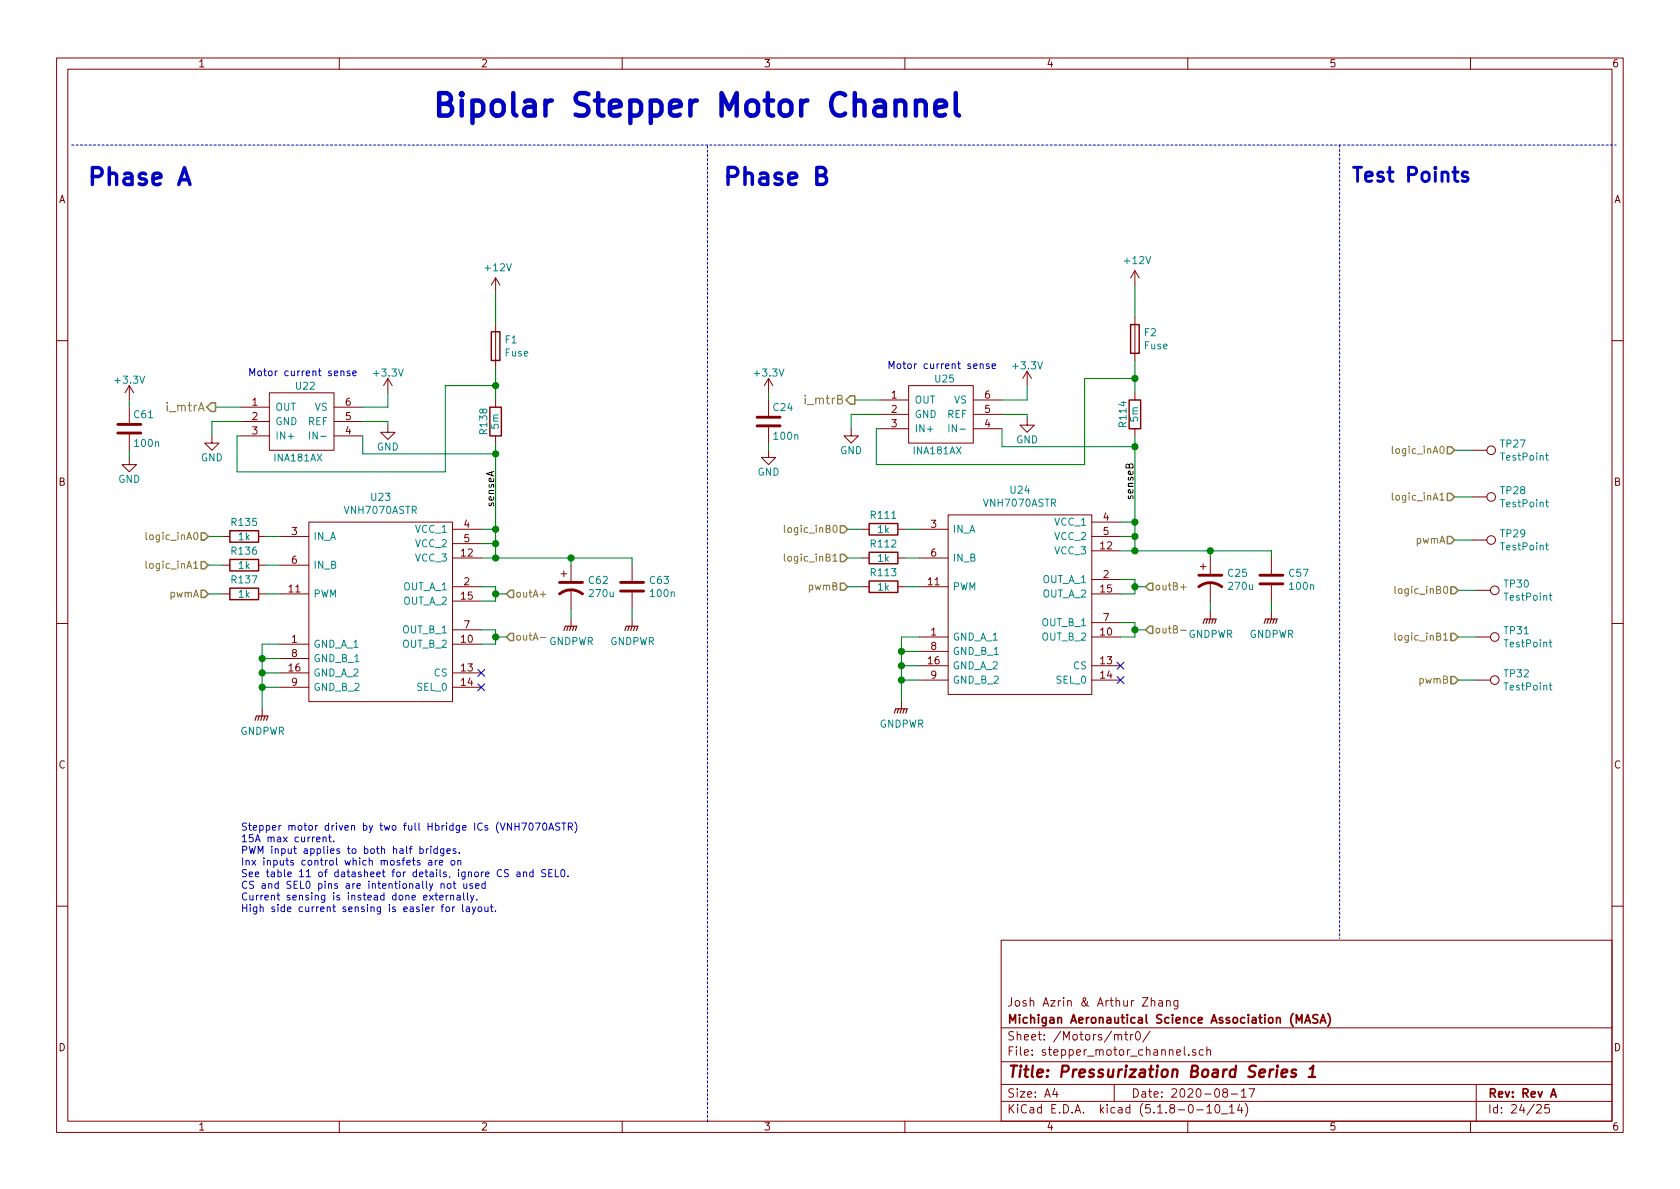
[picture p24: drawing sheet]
<svg xmlns="http://www.w3.org/2000/svg" width="297mm" height="210mm" viewBox="0 0 297 210" stroke-linecap="round" stroke-linejoin="round" font-family="sans-serif">
<defs><g id="words">
<text font-size="5.6" fill="#0000c2" x="76.2" y="20.6">Bipolar Stepper Motor Channel</text>
<g font-size="4.2" fill="#0000c2">
<text x="15.2" y="32.8">Phase A</text>
<text x="127.6" y="32.8">Phase B</text>
</g>
<text font-size="3.5" fill="#0000c2" x="238.8" y="32.2">Test Points</text>
<text font-size="2.8" fill="#840000" x="178" y="190.5">Title: Pressurization Board Series 1</text>
<g font-size="2.1" fill="#848400">
<text x="142.6" y="71.5">i_mtrB</text>
<text x="29.6" y="72.8">i_mtrA</text>
</g>
<g font-size="2.1" fill="#840000">
<text x="178" y="178">Josh Azrin &amp; Arthur Zhang</text>
<text x="178" y="184">Sheet: /Motors/mtr0/</text>
<text x="178" y="181">Michigan Aeronautical Science Association (MASA)</text>
<text x="178" y="186.7">File: stepper_motor_channel.sch</text>
<text x="178" y="196.9">KiCad E.D.A. kicad (5.1.8-0-10_14)</text>
<text x="178" y="194.1">Size: A4</text>
<text x="200" y="194.1">Date: 2020-08-17</text>
<text x="263" y="194.1">Rev: Rev A</text>
<text x="263" y="196.9">Id: 24/25</text>
</g>
<g font-size="1.8" fill="#840000">
<text x="35" y="11.9">1</text>
<text x="85" y="11.9">2</text>
<text x="135" y="11.9">3</text>
<text x="185" y="11.9">4</text>
<text x="235" y="11.9">5</text>
<text x="285" y="11.9">6</text>
<text x="10.4" y="35.9">A</text>
<text x="285.4" y="35.9">A</text>
<text x="44.6" y="71.7">1</text>
<text x="61.1" y="71.7">6</text>
<text x="157.6" y="70.5">1</text>
<text x="174.1" y="70.5">6</text>
<text x="44.6" y="74.3">2</text>
<text x="44.6" y="76.8">3</text>
<text x="61.1" y="76.8">4</text>
<text x="61.1" y="74.3">5</text>
<text x="157.6" y="73">2</text>
<text x="157.6" y="75.6">3</text>
<text x="174.1" y="75.6">4</text>
<text x="174.1" y="73">5</text>
<text x="10.4" y="85.9">B</text>
<text x="285.4" y="85.9">B</text>
<text x="51.6" y="94.6">3</text>
<text x="82.1" y="93.3">4</text>
<text x="82.1" y="95.9">5</text>
<text x="164.6" y="93.3">3</text>
<text x="195.1" y="92.1">4</text>
<text x="195.1" y="94.6">5</text>
<text x="51.6" y="99.7">6</text>
<text x="81.6" y="98.4">12</text>
<text x="164.6" y="98.4">6</text>
<text x="194.6" y="97.1">12</text>
<text x="51.1" y="104.8">11</text>
<text x="81.6" y="106">15</text>
<text x="82.1" y="103.5">2</text>
<text x="164.1" y="103.5">11</text>
<text x="194.6" y="104.8">15</text>
<text x="195.1" y="102.2">2</text>
<text x="51.6" y="113.7">1</text>
<text x="81.6" y="113.7">10</text>
<text x="82.1" y="111.1">7</text>
<text x="164.6" y="112.4">1</text>
<text x="194.6" y="112.4">10</text>
<text x="195.1" y="109.8">7</text>
<text x="51.1" y="118.7">16</text>
<text x="51.6" y="116.2">8</text>
<text x="81.6" y="118.7">13</text>
<text x="164.1" y="117.5">16</text>
<text x="164.6" y="114.9">8</text>
<text x="194.6" y="117.5">13</text>
<text x="51.6" y="121.3">9</text>
<text x="81.6" y="121.3">14</text>
<text x="164.6" y="120">9</text>
<text x="194.6" y="120">14</text>
<text x="10.4" y="135.9">C</text>
<text x="285.4" y="135.9">C</text>
<text x="10.4" y="185.9">D</text>
<text x="285.4" y="185.9">D</text>
<text x="35" y="199.9">1</text>
<text x="85" y="199.9">2</text>
<text x="135" y="199.9">3</text>
<text x="185" y="199.9">4</text>
<text x="235" y="199.9">5</text>
<text x="285" y="199.9">6</text>
</g>
<g font-size="1.8" fill="#008484">
<text x="85.9" y="48">+12V</text>
<text x="199" y="46.7">+12V</text>
<text x="202.4" y="59.5">F2</text>
<text x="89.3" y="63">Fuse</text>
<text x="89.4" y="60.7">F1</text>
<text x="179.3" y="65.3">+3.3V</text>
<text x="202.4" y="61.8">Fuse</text>
<text x="20.5" y="67.9">+3.3V</text>
<text x="66.2" y="66.6">+3.3V</text>
<text x="133.6" y="66.6">+3.3V</text>
<text x="161.7" y="71.4">OUT</text>
<text x="168.7" y="71.4">VS</text>
<text x="23.8" y="74">C61</text>
<text x="48.6" y="72.6">OUT</text>
<text x="48.6" y="75.2">GND</text>
<text x="48.6" y="77.7">IN+</text>
<text x="54.5" y="75.2">REF</text>
<text x="55.7" y="77.7">IN-</text>
<text x="55.7" y="72.6">VS</text>
<text x="86.2" y="76.7" transform="rotate(-90 86.2 76.7)">R138</text>
<text x="88.2" y="75.8" transform="rotate(-90 88.2 75.8)">5m</text>
<text x="136.8" y="72.7">C24</text>
<text x="137" y="77.8">100n</text>
<text x="161.7" y="73.9">GND</text>
<text x="161.7" y="76.4">IN+</text>
<text x="167.5" y="73.9">REF</text>
<text x="168.7" y="76.4">IN-</text>
<text x="199.2" y="75.4" transform="rotate(-90 199.2 75.4)">R114</text>
<text x="201.2" y="74.5" transform="rotate(-90 201.2 74.5)">5m</text>
<text x="24" y="79">100n</text>
<text x="35.5" y="81.6">GND</text>
<text x="66.6" y="79.7">GND</text>
<text x="148.5" y="80.3">GND</text>
<text x="179.7" y="78.4">GND</text>
<text x="265.4" y="79.1">TP27</text>
<text x="265.5" y="81.5">TestPoint</text>
<text x="20.9" y="85.4">GND</text>
<text x="65.7" y="88.6">U23</text>
<text x="133.9" y="84.1">GND</text>
<text x="174.1" y="89.6">VNH7070ASTR</text>
<text x="178.7" y="87.3">U24</text>
<text x="265.4" y="87.4">TP28</text>
<text x="265.5" y="89.7">TestPoint</text>
<text x="41.1" y="93">R135</text>
<text x="42.2" y="95.5">1k</text>
<text x="55.4" y="95.5">IN_A</text>
<text x="61.1" y="90.9">VNH7070ASTR</text>
<text x="73.6" y="94.2">VCC_1</text>
<text x="154.1" y="91.7">R111</text>
<text x="155.2" y="94.3">1k</text>
<text x="168.4" y="94.2">IN_A</text>
<text x="186.6" y="93">VCC_1</text>
<text x="186.6" y="95.5">VCC_2</text>
<text x="265.4" y="95">TP29</text>
<text x="41.1" y="98.1">R136</text>
<text x="42.2" y="100.6">1k</text>
<text x="55.4" y="100.6">IN_B</text>
<text x="73.6" y="99.3">VCC_3</text>
<text x="73.6" y="96.8">VCC_2</text>
<text x="154.1" y="101.9">R113</text>
<text x="154.1" y="96.8">R112</text>
<text x="155.2" y="99.4">1k</text>
<text x="168.4" y="99.3">IN_B</text>
<text x="186.6" y="98">VCC_3</text>
<text x="265.5" y="97.3">TestPoint</text>
<text x="41.1" y="103.2">R137</text>
<text x="42.2" y="105.7">1k</text>
<text x="55.4" y="105.7">PWM</text>
<text x="71.3" y="106.9">OUT_A_2</text>
<text x="71.3" y="104.4">OUT_A_1</text>
<text x="104.2" y="103.3">C62</text>
<text x="104.3" y="105.6">270u</text>
<text x="115" y="103.3">C63</text>
<text x="115.1" y="105.6">100n</text>
<text x="155.2" y="104.4">1k</text>
<text x="168.4" y="104.4">PWM</text>
<text x="184.3" y="105.7">OUT_A_2</text>
<text x="184.3" y="103.1">OUT_A_1</text>
<text x="217.2" y="102">C25</text>
<text x="217.4" y="104.3">270u</text>
<text x="228" y="102">C57</text>
<text x="228.2" y="104.3">100n</text>
<text x="266" y="103.9">TP30</text>
<text x="266.2" y="106.2">TestPoint</text>
<text x="71.3" y="112">OUT_B_1</text>
<text x="168.4" y="113.3">GND_A_1</text>
<text x="184.3" y="113.3">OUT_B_2</text>
<text x="184.3" y="110.7">OUT_B_1</text>
<text x="210.1" y="112.8">GNDPWR</text>
<text x="220.9" y="112.8">GNDPWR</text>
<text x="266" y="112.2">TP31</text>
<text x="55.4" y="114.5">GND_A_1</text>
<text x="55.4" y="119.6">GND_A_2</text>
<text x="55.4" y="117.1">GND_B_1</text>
<text x="71.3" y="114.5">OUT_B_2</text>
<text x="76.8" y="119.6">CS</text>
<text x="97.1" y="114.1">GNDPWR</text>
<text x="107.8" y="114.1">GNDPWR</text>
<text x="168.4" y="118.4">GND_A_2</text>
<text x="168.4" y="115.8">GND_B_1</text>
<text x="189.8" y="118.4">CS</text>
<text x="266" y="119.8">TP32</text>
<text x="266.2" y="114.5">TestPoint</text>
<text x="55.4" y="122.2">GND_B_2</text>
<text x="73.8" y="122.2">SEL_0</text>
<text x="168.4" y="120.9">GND_B_2</text>
<text x="186.9" y="120.9">SEL_0</text>
<text x="266.2" y="122.1">TestPoint</text>
<text x="42.4" y="129.9">GNDPWR</text>
<text x="155.5" y="128.7">GNDPWR</text>
</g>
<g font-size="1.8" fill="#0000c2">
<text x="156.8" y="65.2">Motor current sense</text>
<text x="43.8" y="66.5">Motor current sense</text>
<text x="42.5" y="146.9">Stepper motor driven by two full Hbridge ICs (VNH7070ASTR)</text>
<text x="42.5" y="148.9">15A max current.</text>
<text x="42.5" y="151">PWM input applies to both half bridges.</text>
<text x="42.5" y="153.1">Inx inputs control which mosfets are on</text>
<text x="42.5" y="155.1">See table 11 of datasheet for details, ignore CS and SEL0.</text>
<text x="42.5" y="157.2">CS and SEL0 pins are intentionally not used</text>
<text x="42.5" y="159.2">Current sensing is instead done externally.</text>
<text x="42.5" y="161.3">High side current sensing is easier for layout.</text>
</g>
<g font-size="1.8" fill="#848400">
<text x="246.7" y="80.3">logic_inA0</text>
<text x="246.7" y="88.5">logic_inA1</text>
<text x="26.4" y="95.5">logic_inA0</text>
<text x="139.4" y="94.2">logic_inB0</text>
<text x="26.4" y="100.6">logic_inA1</text>
<text x="139.4" y="99.3">logic_inB1</text>
<text x="250.3" y="96.1">pwmA</text>
<text x="30" y="105.7">pwmA</text>
<text x="91.1" y="105.7">outA+</text>
<text x="143" y="104.4">pwmB</text>
<text x="204.1" y="104.4">outB+</text>
<text x="247.3" y="105">logic_inB0</text>
<text x="91.1" y="113.3">outA-</text>
<text x="204.1" y="112">outB-</text>
<text x="247.3" y="113.3">logic_inB1</text>
<text x="251" y="120.9">pwmB</text>
</g>
<g font-size="1.8">
<text x="87.4" y="89.8" transform="rotate(-90 87.4 89.8)">senseA</text>
<text x="200.4" y="88.5" transform="rotate(-90 200.4 88.5)">senseB</text>
</g>
<g font-size="1.7" fill="#008484">
<text x="52.4" y="68.9">U22</text>
<text x="165.4" y="67.6">U25</text>
<text x="48.6" y="81.6">INA181AX</text>
<text x="161.6" y="80.3">INA181AX</text>
</g>
</g></defs>
<g fill="none" stroke="#840000" stroke-width=".18">
<path d="M10 10.3h277v189.9h-277zM12 12.2h273v186.1h-273zM60 10.3v1.9M110 10.3v1.9M160 10.3v1.9M210 10.3v1.9M260 10.3v1.9M87.6 49.1l-.7 1.3M87.6 49.1v2.6M87.6 57.4v7.6M87.6 49.1l.8 1.3M200.7 47.9v2.5"/>
<path d="M200.7 56.1v7.6M200.7 47.9l-.8 1.2M200.7 47.9l.7 1.2M10 60.2h2M22.9 68.2v2.5M22.9 72v2.8M22.9 76.8v2.8M22.9 68.2l-.8 1.3M22.9 68.2l.7 1.3M37.5 77.1v1.3h1.2l-1.2 1.2-1.3-1.2h1.3M42.5 72h5.1M42.5 74.5h5.1"/>
<path d="M42.5 77.1h5.1M47.6 69.5h11.5v10.1h-11.5zM59.1 72h5M59.1 74.5h5M59.1 77.1h5M68.6 75.2v1.2h1.2l-1.2 1.3-1.3-1.3h1.3M68.6 66.9l-.8 1.3M68.6 66.9v2.6M68.6 66.9l.7 1.3M87.6 70.7v1.3M87.6 77.1v1.3M135.9 79.6v1.3h1.3l-1.3 1.3-1.3-1.3h1.3"/>
<path d="M135.9 66.9v2.6M135.9 70.7v2.8M135.9 75.6v2.8M135.9 66.9l-.8 1.3M135.9 66.9l.8 1.3M150.5 75.8v1.3h1.3l-1.3 1.3-1.3-1.3h1.3M155.6 70.7h5.1M155.6 73.3h5.1M155.6 75.8h5.1M160.7 68.2h11.4v10.2h-11.4zM172.1 70.7h5.1M172.1 73.3h5.1"/>
<path d="M172.1 75.8h5.1M181.6 73.9v1.3h1.3l-1.3 1.2-1.3-1.2h1.3M181.6 65.7l-.8 1.2M181.6 65.7v2.5M181.6 65.7l.8 1.2M200.7 69.5v1.2M200.7 75.8v1.3M260.3 79.6h2.6M285 60.2h2M22.9 80.9v1.3h1.2l-1.2 1.2-1.3-1.2h1.3M39.4 94.9h1.2M39.4 99.9h1.2"/>
<path d="M45.7 94.9h1.3M45.7 99.9h1.3M49.5 94.9h5.1M49.5 99.9h5.1M54.6 92.3h25.4v31.8h-25.4zM80 98.7h5.1M80 93.6h5.1M80 96.1h5.1M101 99.9v2.8M111.8 99.9v2.8M152.4 98.7h1.3M152.4 93.6h1.3"/>
<path d="M158.7 98.7h1.3M158.7 93.6h1.3M162.6 98.7h5M162.6 93.6h5M167.6 91.1h25.4v31.7h-25.4zM193 94.9h5.1M193 97.4h5.1M193 92.3h5.1M212.7 99.7v1M214 98.7v2.8M224.8 98.7v2.8M260.3 87.9h2.6"/>
<path d="M260.3 95.5h2.6M10 110.3h2M39.4 105h1.2M45.7 105h1.3M49.5 113.9h5.1M49.5 105h5.1M49.5 119h5.1M49.5 116.5h5.1M80 113.9h5.1M80 119h5.1M80 106.3h5.1M80 103.8h5.1"/>
<path d="M80 111.4h5.1M99.2 101.5h1M99.7 101v1M101 104.3v3.3M101 109.5v1.2M111.8 104.8v2.8M111.8 109.5v1.2M152.4 103.8h1.3M158.7 103.8h1.3M162.6 103.8h5M162.6 112.6h5M162.6 117.7h5"/>
<path d="M162.6 115.2h5M193 105h5.1M193 112.6h5.1M193 117.7h5.1M193 102.5h5.1M193 110.1h5.1M212.2 100.2h1M214 103v3.3M214 108.2v1.3M224.8 103.5v2.8M224.8 108.2v1.3M261 112.6h2.5"/>
<path d="M261 104.4h2.5M285 110.3h2M46.4 125.3v1.3M49.5 121.5h5.1M80 121.5h5.1M159.4 124.1v1.2M162.6 120.3h5M193 120.3h5.1M261 120.3h2.5M10 160.2h2M177 166.3h108v32h-108zM203.6 177.1v-.1a.37 .37 0 0 1 .6 .1v.8"/>
<path d="M203.6 176.4v1.5M204.9 177h.6v.9M205.5 177.3l-.4 .1-.3 .2 .3 .3 .4-.1M206.2 177.1l.1-.1a.37 .37 0 0 1 .6 .1v.8M206.2 176.9v1M208.3 176.9v1.2l-.3 .3h-.4M208.3 177l-.5-.1-.3 .3 .2 .6h.6M285 160.2h2M60 198.3v1.9M110 198.3v1.9M160 198.3v1.9M177 194.8h108"/>
<path d="M177 191.8h108M177 187.8h108M177 181.8h108M186.5 192.5l-.4 1h1M186.8 193v1M197 191.8v3M197.1 183.1l.2-.2 .3 .1 .1 .9M197.7 183.1a.34 .34 0 0 1 .3-.2 .34 .34 0 0 1 .3 .2v.8M198.8 182.9h.6M199.1 182.4v1.3l.3 .2M199.9 182.9v1M200.3 182.9l-.4 .3"/>
<path d="M201 182.5l.1-.1a.8 .8 0 0 1 .5 .8 .8 .8 0 0 1-.5 .7 1 1 0 0 1-.1-1.4zM203.3 182.3l-1.2 2M209.4 185.1v1.3l.2 .2M210 198.3v1.9M210.2 186.5v.1M211.4 185.7a.37 .37 0 0 0-.6 .1l.1 .2 .5 .2 .1 .1-.2 .3-.5-.1M211.6 196.3h1.2M212.8 185.7l-.5-.1-.3 .3 .2 .6h.6M213.4 195.8l.4-.5v1.5M213.4 185.7h.1a.37 .37 0 0 1 .5 .1v.8M213.4 196.8h.8M213.4 185.1v1.5"/>
<path d="M215 195.4l.3-.1a.94 .94 0 0 1 0 1.5 .8 .8 0 0 1-.6-.6 .8 .8 0 0 1 .3-.8zM216 197h1.1M216.5 193.2l-.3-.3 .1-.2a.48 .48 0 0 1 .6-.1l.1 .2-.1 .3-.6 .1a.48 .48 0 0 0 0 .7l.2 .1 .5-.1v-.4l-.2-.3M217.4 195.8l.4-.5v1.5M217.4 196.8h.8M217.7 193.5h1.1M219.2 195.2l-.4 1.1h.9M219.5 193l.4-.5v1.5M219.5 194h.8M219.5 195.8v1M220.2 195.1a1.71 1.71 0 0 1 0 2.3M220.8 192.5h1l-.6 1.5"/>
<path d="M260 198.3v1.9M261 191.8v6.5M271.7 195.5l.2-.2h.4l.2 .5-.9 1h.9M273.9 195.3h-.7l-.1 .7 .2-.1 .5 .1 .2 .2-.1 .5-.2 .1-.6-.1"/>
<circle cx="263.7" cy="79.6" r=".76"/>
<circle cx="263.7" cy="87.9" r=".76"/>
<circle cx="263.7" cy="95.5" r=".76"/>
<circle cx="264.3" cy="112.6" r=".76"/>
<circle cx="264.3" cy="104.4" r=".76"/>
<circle cx="264.3" cy="120.3" r=".76"/>
</g>
<path d="M233 179.5l-.6-.1-.3 .3 .1 .3 .7 .4v.4a.62 .62 0 0 1-.8 0M234.8 179.2a1.71 1.71 0 0 1 0 2.3M229.2 180.9v-1.5l.5 1.1 .5-1.1v1.5M230.7 180.9l.5-1.5 .5 1.5M230.9 180.5h.7M233.4 180.9l.5-1.5 .5 1.5M233.6 180.5h.7M274.2 194l.5-1.5 .5 1.5M274.3 193.6h.7" fill="none" stroke="#840000" stroke-width=".3"/>
<path d="M225.9 188.4v.2M226.6 189.8l1-.2-.1-.4-.5-.1-.4 .3v.9l.2 .1 .6-.1M229.2 189.2a.49 .49 0 0 0-.8 .3v.2l.5 .1 .3 .3-.4 .3-.6-.1M231.4 190.4h1.1M231.6 189l.6-.6-.2 2" fill="none" stroke="#840000" stroke-width=".41"/>
<g fill="none" stroke="#008484" stroke-width=".18">
<path d="M54.7 76.4v1.2M167.8 75.1v1.3M273.3 80.5h.5M273.3 88.8h.5M273.3 96.4h.5M273.5 80.1v1.1l.3 .2M273.5 88.4v1.1l.3 .1M273.5 96v1.1l.3 .2M273.9 113.6h.5M273.9 105.3h.5M274.1 113.1v1.1l.3 .2M274.1 104.9v1.1l.3 .1"/>
<path d="M273.9 121.2h.5M274.1 120.7v1.1l.3 .2"/>
</g>
<path d="M20.8 76.6h4.1M20.8 75.1h4.1M133.9 75.3h4M133.9 73.8h4M98.9 105a3.3 3.3 0 0 1 4.1 0M98.9 103h4.1M109.7 103h4.1M109.7 104.5h4.1M212 103.8a3.3 3.3 0 0 1 4 0M212 101.7h4M222.8 101.7h4M222.8 103.2h4" fill="none" stroke="#840000" stroke-width=".51"/>
<path d="M86.9 58.7h1.5v5h-1.5zM199.9 57.4h1.5v5.1h-1.5zM86.6 72h2v5.1h-2zM199.6 70.7h2.1v5.1h-2.1zM40.6 93.8h5.1v2.1h-5.1zM40.6 98.9h5.1v2.1h-5.1zM153.7 97.7h5v2h-5zM153.7 92.6h5v2h-5zM40.6 104h5.1v2h-5.1zM153.7 102.7h5v2.1h-5z" fill="none" stroke="#840000" stroke-width=".25"/>
<g fill="none" stroke="#840000" stroke-width=".2">
<path d="M99.7 111.5l.2-.8h2.1l-.3 .8M100.5 110.7l-.3 .8M101 110.7l-.3 .8M101.5 110.7l-.3 .8M110.5 111.5l.2-.8h2.1l-.3 .8M111.3 110.7l-.3 .8M111.8 110.7l-.3 .8M112.3 110.7l-.3 .8M212.7 110.2l.3-.7h2l-.2 .7M213.5 109.5l-.3 .7M214 109.5l-.3 .7M214.5 109.5l-.3 .7"/>
<path d="M223.5 110.2l.3-.7h2l-.2 .7M224.3 109.5l-.3 .7M224.8 109.5l-.3 .7M225.3 109.5l-.3 .7M45.1 127.4l.2-.8h2.1l-.3 .8M45.8 126.6l-.2 .8M46.4 126.6l-.3 .8M46.9 126.6l-.3 .8M158.1 126.1l.3-.8h2l-.3 .8M158.9 125.3l-.3 .8M159.4 125.3l-.3 .8M159.9 125.3l-.3 .8"/>
</g>
<path d="M12.7 25.6h273M236.9 25.6v140.4M125.1 198.4v-172.8" fill="none" stroke="#0000c2" stroke-width=".18" stroke-dasharray=".4 .4"/>
<g fill="none" stroke="#008400" stroke-width=".18">
<path d="M87.6 51.7v5.7M200.7 50.4v5.7M22.9 70.7v1.3M22.9 79.6v1.3M38.1 72h4.4M42.5 74.5h-5v2.6M64.1 77.1v3.2h23.5M64.1 74.5h4.5v.7M68.6 69.5v2.5h-4.5M87.6 68.2h-8.9v15.2h-36.8v-6.3h.6M87.6 65v5.7M87.6 78.4v20.3"/>
<path d="M135.9 69.5v1.2M135.9 78.4v1.2M151.1 70.7h4.5M155.6 73.3h-5.1v2.5M177.2 73.3h4.4v.6M177.2 75.8v3.2h23.5M181.6 68.2v2.5h-4.4M200.7 63.7v5.8M200.7 77.1v20.3M200.7 66.9h-8.9v15.3h-36.9v-6.4h.7M257.2 79.6h3.1M36.8 99.9h2.6"/>
<path d="M36.8 94.9h2.6M47 99.9h2.5M47 94.9h2.5M85.1 98.7h26.7v1.2M85.1 93.6h2.5M85.1 96.1h2.5M101 98.7v1.2M149.9 98.7h2.5M149.9 93.6h2.5M160 98.7h2.6M160 93.6h2.6M198.1 97.4h26.7v1.3"/>
<path d="M198.1 94.9h2.6M198.1 92.3h2.6M214 97.4v1.3M257.2 87.9h3.1M257.2 95.5h3.1M36.8 105h2.6M46.4 119h3.1M46.4 116.5h3.1M47 105h2.5M49.5 113.9h-3.1v11.4M85.1 103.8h2.5v2.5h-2.5M85.1 111.4h2.5v2.5h-2.5"/>
<path d="M87.6 105h1.9M87.6 112.6h1.9M101 107.6v1.9M111.8 107.6v1.9M149.9 103.8h2.5M159.4 115.2h3.2M159.4 117.7h3.2M160 103.8h2.6M162.6 112.6h-3.2v11.5M198.1 102.5h2.6v2.5h-2.6M198.1 110.1h2.6v2.5h-2.6M200.7 103.8h1.9"/>
<path d="M200.7 111.4h1.9M214 106.3v1.9M224.8 106.3v1.9M257.8 112.6h3.2M257.8 104.4h3.2M46.4 121.5h3.1M159.4 120.3h3.2M257.8 120.3h3.2"/>
</g>
<g fill="none" stroke="#848400" stroke-width=".25">
<path d="M36.6 72l.7-.8h.8v1.6h-.8zM150.4 70h.7v1.5h-.7l-.8-.8zM255.9 79h.6l.7 .6-.7 .7h-.6zM35.6 94.2h.6l.6 .7-.6 .6h-.6zM35.6 99.3h.6l.6 .6-.6 .7h-.6zM148.6 93h.6l.7 .6-.7 .6h-.6zM148.6 98h.6l.7 .7-.7 .6h-.6zM255.9 94.9h.6l.7 .6-.7 .6h-.6zM255.9 87.2h.6l.7 .7-.7 .6h-.6zM35.6 104.4h.6l.6 .6-.6 .7h-.6zM90.2 104.4h.6v1.3h-.6l-.7-.7zM90.2 112h.6v1.3h-.6l-.7-.7z"/>
<path d="M148.6 103.1h.6l.7 .7-.7 .6h-.6zM203.2 110.7h.6v1.3h-.6l-.6-.6zM203.2 103.1h.6v1.3h-.6l-.6-.6zM256.5 103.8h.7l.6 .6-.6 .6h-.7zM256.5 112h.7l.6 .6-.6 .7h-.7zM256.5 119.6h.7l.6 .7-.6 .6h-.7z"/>
</g>
<g fill="none" stroke="#848400" stroke-width=".18">
<path d="M246.2 78.9v1.1l.2 .2M25.8 94.2v1l.2 .2M25.8 99.2v1.1l.2 .2M138.7 92.9v1.1l.2 .2M138.7 98v1.1l.2 .1M147.3 99.2h.7M246.2 87.2v1.1l.2 .1M254.6 88.4h.7M34.2 100.5h.8M95.5 105.1h1M95.5 112.7h1M208.7 111.4h1"/>
<path d="M208.7 103.8h1M246.6 103.7v1.1l.2 .1M246.6 111.9v1.1l.2 .2M255.2 113.2h.8"/>
</g>
<path d="M199.7 82.3l.2-.3h.2l.2 .3v.4h-1.2l.1-.6 .4 .1 .1 .5" fill="none" stroke="#000" stroke-width=".18"/>
<path d="M259.5 30.5l-.6-.1-.3 .1-.1 .3 .1 .3 .9 .3 .1 .2-.1 .3-.3 .2-.7-.2" fill="none" stroke="#0000c2" stroke-width=".51"/>
<path d="M158.3 18.2a1 1 0 0 1 1.8 .2v2M162 18.2a1 1 0 0 1 1.7 .2v2M162 17.8v2.6M165.4 19.1l1.9-.4v-.3l-.2-.4-.4-.2h-.8l-.3 .2-.2 .4v1.5l.2 .4 .3 .1h.8l.4-.1M169 16.5v3.4l.2 .4 .4 .1" fill="none" stroke="#0000c2" stroke-width=".79"/>
<g fill="none" stroke="#0000c2" stroke-width=".18">
<path d="M60.3 65.7l.2-.1 .3 .1v.7M60.3 65.6v.8M61.8 65.7l-.3-.1-.1 .2v.2l.4 .1v.3h-.4M62.4 66l.6-.1-.1-.2-.3-.1-.2 .2v.6h.5M173.3 64.5l.2-.2 .3 .1v.8M173.3 64.3v.9M174.9 64.4l-.3-.1-.2 .2v.2l.5 .1v.3h-.5M175.4 64.7l.6-.1v-.2l-.4-.1-.2 .2 .1 .6h.5M56 148.4l.6-.1-.1-.2-.3-.1-.2 .2v.6h.5M57.1 148.2l.2-.2 .3 .1 .1 .8M57.1 148v.9M58.1 148h.5"/>
<path d="M58.3 147.6v1.1l.3 .2M59 148.7v.2M74.2 150.1h.4l.3 .2-.2 .6h-.5M74.2 152.2l-.3-.1-.1 .2v.2l.4 .1v.3h-.4M74.2 149.7v1.2M75.4 150.1v.8M75.7 150.1l-.3 .2M75.8 152.2h.5l.1 .8M75.9 158.3l.7 .9M76.2 149.7v.1M76.2 150.1v.8M76.4 152.4l-.5 .1-.2 .2 .2 .3 .5-.1"/>
<path d="M76.6 158.3l-.7 .9M76.9 158.3h.5M77 152.1v.9M77.1 157.9v1.1l.3 .2M77.3 150.1h-.3l-.3 .2 .1 .6h.5M77.3 152.1l-.3 .3M77.3 149.7v1.2M77.7 152.5l.6-.1-.1-.2-.3-.1-.2 .2v.6h.5M77.7 158.7l.7-.1-.1-.2-.4-.1-.2 .2 .1 .6h.5M78 156.4l.2-.1h.3v.8M78 156.3v.8M78.5 150.1l-.1 1.1-.2 .2-.3-.1"/>
<path d="M78.5 150.1h-.4l-.2 .2 .1 .6h.5M78.5 159.9l-.3 .2v1.1M78.9 158.3v.9M79 150.5l.6-.1v-.3h-.4l-.2 .2 .1 .6h.5M79.2 156.3h.3l.2 .1-.1 .6-.3 .1-.2-.2zM79.2 158.3l-.3 .2M79.7 158.4l.2-.1 .3 .1v.8M79.7 158.3v.9M79.9 152.2l.3-.1 .2 .3-.1 .5-.3 .1-.3-.3zM80.1 156.3h.5M80.3 155.8v1.1l.3 .2M80.6 150.1h-.3l-.2 .2 .1 .1 .4 .2v.3h-.5"/>
<path d="M80.8 158.4h.5l.1 .8M80.9 152.3l.2-.2 .3 .1 .1 .8M80.9 152.1v.9M81.2 150.8v.1M81.4 158.6l-.5 .1-.1 .1v.3h.6M81.8 159.9v1.1l.2 .2M82 157.9v1.1l.2 .2M82 156.3v.7l.3 .1 .2-.1M82.5 156.3v.8M82.7 157.9v1.1l.1 .2M83.2 158.3l.3 .9M83.5 156.3h-.2l-.2 .1v.2l.4 .1v.3h-.4"/>
<path d="M83.8 158.3l-.4 1.2-.2 .1M84.1 156.7l.6-.1-.1-.3h-.3l-.2 .1 .1 .6h.4M84.3 159v.2M85.8 156.3h-.4l-.2 .2 .1 .5h.5M85.8 155.8v1.3M86.9 159.9v1.1l.3 .2M89.9 153.8h-.5l-.2 .1v.3l.6 .3 .1 .3-.2 .2h-.5M91.4 154.2h.5v.8M91.9 154.5l-.4 .1-.1 .1v.3h.5M92.3 145.5h.8l-.5 1.3M92.6 154.3l.1-.1h.3l.1 .8M92.6 154.2v.8"/>
<path d="M93.7 145.6l.1-.1a.67 .67 0 0 1 .5 .7 .67 .67 0 0 1-.5 .6 .83 .83 0 0 1-.1-1.2zM94.3 154.2h-.4l-.3 .2 .2 .6h.5M94.3 153.8v1.2M94.7 145.5h.8l-.5 1.3M96.1 145.7l.1-.2a.67 .67 0 0 1 .5 .7 .67 .67 0 0 1-.5 .6l-.3-.5zM96.5 153.8h-.5l-.2 .2 .1 .3 .5 .3v.3l-.2 .1h-.4M97 146.8l.5-1.3 .4 1.3M97 154.4h.5M97.2 146.5h.6M97.6 153.8h-.6v1.2h.6M98.2 153.8v1.2h.6M99 145.6l-.5-.1-.2 .2v.3l.6 .3 .1 .3-.3 .2h-.5"/>
<path d="M99.3 153.9l.2-.1a.69 .69 0 0 1 .4 .6 .69 .69 0 0 1-.4 .6l-.2-.1-.1-.3zM99.3 145.5h.8M99.7 145.5v1.3M100.4 154.9v.1M100.5 146.2l.6-.1 .1-.1-.1-.3-.1-.2h-.5v1.3M100.8 146.2l.4 .6M101.6 145.4a1.4 1.4 0 0 1 0 1.9M78 160.4h.5M78.9 160.4h.3l.3 .2-.1 .6h-.3l-.2-.1zM80 160.4v.8M80.4 160.4l-.4 .2M82.5 160.4h.5v.8"/>
<path d="M83 160.7h-.4l-.2 .2 .2 .3h.4M83.5 160.4l.3 .8M84.1 160.4l-.4 1.1-.2 .1M84.6 160.4h.3l.3 .2-.1 .6h-.3l-.3-.2zM85.7 160.4l.1 .8h.3l.2-.1M86.3 160.4v.8M86.7 160.4h.5M87.6 161.1v.1"/>
</g>
<path d="M31.6 32.6l1-3 1 3M31.9 31.8h1.4M144.4 31h1a.73 .73 0 0 0 .6-.7 .73 .73 0 0 0-.6-.7h-1v3h1.2a.8 .8 0 0 0 .6-.8 .8 .8 0 0 0-.8-.8" fill="none" stroke="#0000c2" stroke-width=".61"/>
<g fill="#008400" stroke="#008400" stroke-width=".25">
<circle cx="87.6" cy="112.6" r=".51"/>
<circle cx="159.4" cy="117.7" r=".51"/>
<circle cx="159.4" cy="115.2" r=".51"/>
<circle cx="200.7" cy="66.9" r=".51"/>
<circle cx="214" cy="97.4" r=".51"/>
<circle cx="200.7" cy="111.4" r=".51"/>
<circle cx="87.6" cy="96.1" r=".51"/>
<circle cx="200.7" cy="103.8" r=".51"/>
<circle cx="200.7" cy="94.9" r=".51"/>
<circle cx="87.6" cy="68.2" r=".51"/>
<circle cx="87.6" cy="93.6" r=".51"/>
<circle cx="46.4" cy="121.5" r=".51"/>
<circle cx="101" cy="98.7" r=".51"/>
<circle cx="87.6" cy="98.7" r=".51"/>
<circle cx="200.7" cy="92.3" r=".51"/>
<circle cx="200.7" cy="79" r=".51"/>
<circle cx="159.4" cy="120.3" r=".51"/>
<circle cx="200.7" cy="97.4" r=".51"/>
<circle cx="87.6" cy="105" r=".51"/>
<circle cx="87.6" cy="80.3" r=".51"/>
<circle cx="46.4" cy="116.5" r=".51"/>
<circle cx="46.4" cy="119" r=".51"/>
</g>
<path d="M84.5 118.4l1.2 1.2M85.7 118.4l-1.2 1.2M197.5 119.7l1.2 1.2M197.5 117.1l1.2 1.2M198.7 119.7l-1.2 1.2M198.7 117.1l-1.2 1.2M84.5 120.9l1.2 1.2M85.7 120.9l-1.2 1.2" fill="none" stroke="#000084" stroke-width=".18"/>
<use href="#words"/>
</svg>
